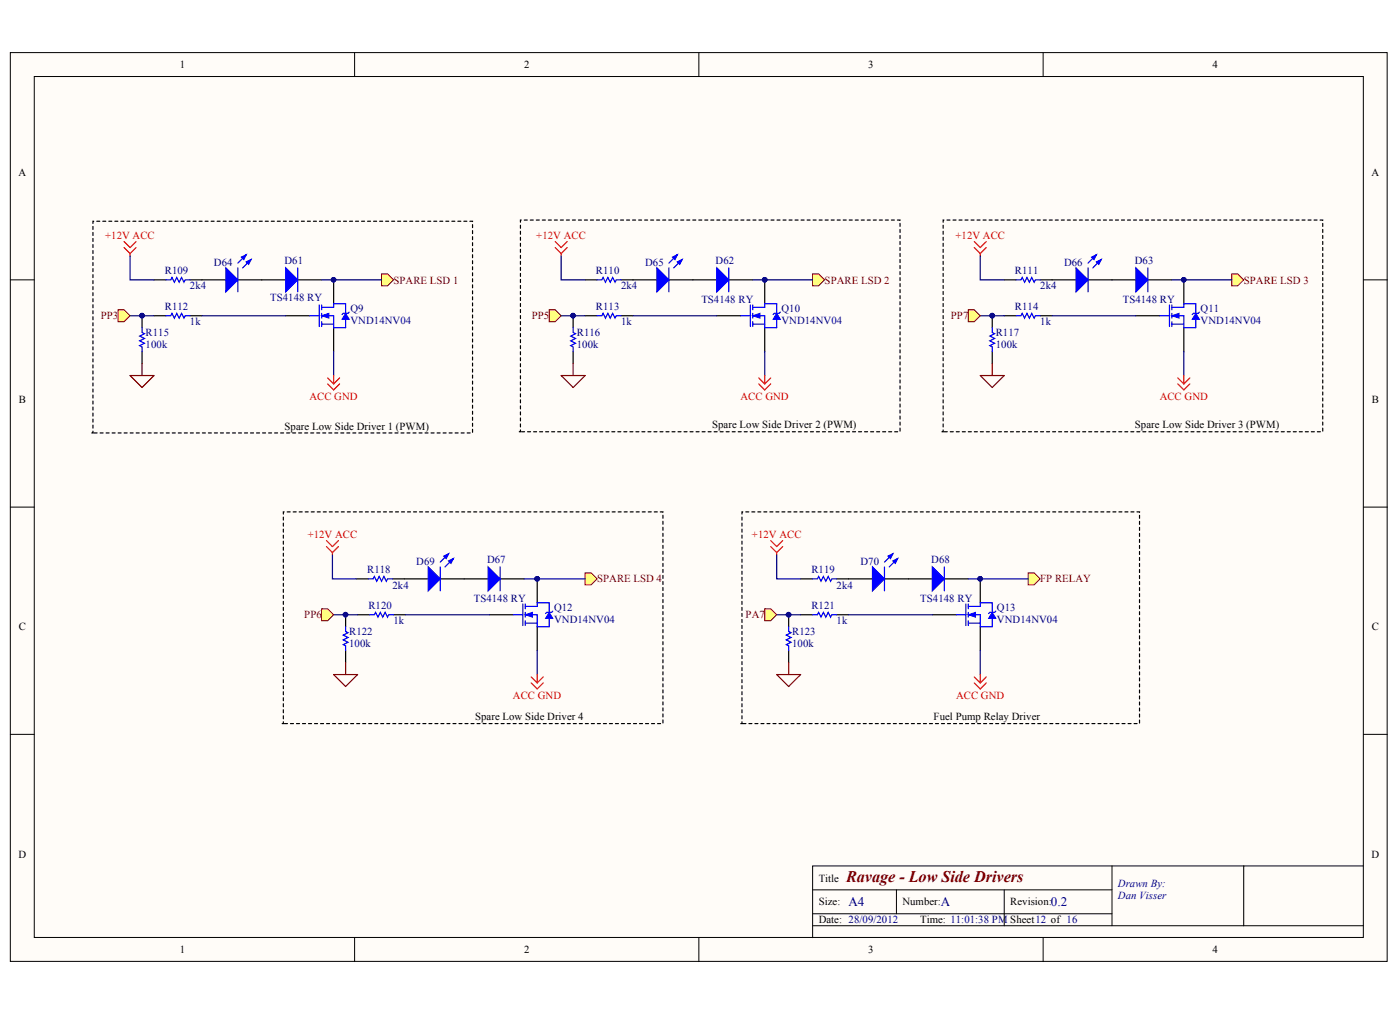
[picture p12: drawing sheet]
<svg xmlns="http://www.w3.org/2000/svg" width="281mm" height="204mm" viewBox="0 0 281 204" stroke-linecap="round" stroke-linejoin="round" font-family="sans-serif">
<defs><g id="words">
<text font-size="3.3" fill="#800000" x="169.7" y="176.8">Ravage - Low Side Drivers</text>
<g font-size="2.6" fill="#000080">
<text x="170.2" y="181.7">A4</text>
<text x="188.7" y="181.7">A</text>
<text x="210.8" y="181.7">0.2</text>
</g>
<g font-size="2.2">
<text x="36.1" y="13.7">1</text>
<text x="105.1" y="13.7">2</text>
<text x="174.2" y="13.7">3</text>
<text x="243.2" y="13.7">4</text>
<text x="3.7" y="35.3">A</text>
<text x="275.1" y="35.3">A</text>
<text x="3.8" y="80.8">B</text>
<text x="275.2" y="80.8">B</text>
<text x="57.1" y="86.1">Spare Low Side Driver 1 (PWM)</text>
<text x="142.8" y="85.9">Spare Low Side Driver 2 (PWM)</text>
<text x="227.6" y="85.9">Spare Low Side Driver 3 (PWM)</text>
<text x="3.8" y="126.4">C</text>
<text x="275.2" y="126.4">C</text>
<text x="95.3" y="144.4">Spare Low Side Driver 4</text>
<text x="187.3" y="144.4">Fuel Pump Relay Driver</text>
<text x="3.7" y="171.9">D</text>
<text x="275.1" y="171.9">D</text>
<text x="164.2" y="176.8">Title</text>
<text x="164.2" y="181.5">Size:</text>
<text x="164.2" y="185.2">Date: 28/09/2012</text>
<text x="181" y="181.5">Number:</text>
<text x="184.6" y="185.2">Time: 11:01:38 PM Sheet12 of 16</text>
<text x="202.6" y="181.5">Revision:</text>
<text x="36.1" y="191.2">1</text>
<text x="105.1" y="191.2">2</text>
<text x="174.2" y="191.2">3</text>
<text x="243.2" y="191.2">4</text>
</g>
<g font-size="2.2" fill="#f00">
<text x="21.1" y="48">+12V ACC</text>
<text x="107.6" y="48">+12V ACC</text>
<text x="191.7" y="48">+12V ACC</text>
<text x="62.1" y="80.1">ACC GND</text>
<text x="148.5" y="80.1">ACC GND</text>
<text x="232.6" y="80.1">ACC GND</text>
<text x="61.7" y="107.9">+12V ACC</text>
<text x="150.8" y="107.9">+12V ACC</text>
<text x="102.9" y="140.1">ACC GND</text>
<text x="191.8" y="140.1">ACC GND</text>
</g>
<g font-size="2.2" fill="#000080">
<text x="42.9" y="53.3">D64</text>
<text x="57.1" y="53">D61</text>
<text x="129.4" y="53.3">D65</text>
<text x="143.5" y="53">D62</text>
<text x="213.4" y="53.3">D66</text>
<text x="227.6" y="53">D63</text>
<text x="33.1" y="54.9">R109</text>
<text x="38.1" y="58">2k4</text>
<text x="119.5" y="54.9">R110</text>
<text x="124.6" y="58">2k4</text>
<text x="203.6" y="54.9">R111</text>
<text x="208.6" y="58">2k4</text>
<text x="33.1" y="62.1">R112</text>
<text x="38.1" y="65.3">1k</text>
<text x="54.2" y="60.4">TS4148 RY</text>
<text x="70.3" y="62.6">Q9</text>
<text x="70.3" y="65">VND14NV04</text>
<text x="119.5" y="62.1">R113</text>
<text x="124.6" y="65.3">1k</text>
<text x="140.7" y="60.7">TS4148 RY</text>
<text x="156.7" y="62.6">Q10</text>
<text x="156.7" y="65">VND14NV04</text>
<text x="203.6" y="62.1">R114</text>
<text x="208.6" y="65.3">1k</text>
<text x="225.2" y="60.7">TS4148 RY</text>
<text x="240.8" y="62.6">Q11</text>
<text x="240.8" y="65">VND14NV04</text>
<text x="29.2" y="69.8">100k</text>
<text x="29.2" y="67.4">R115</text>
<text x="115.7" y="69.8">100k</text>
<text x="115.7" y="67.4">R116</text>
<text x="199.7" y="69.8">100k</text>
<text x="199.7" y="67.4">R117</text>
<text x="83.5" y="113.2">D69</text>
<text x="97.7" y="113">D67</text>
<text x="172.6" y="113.2">D70</text>
<text x="186.8" y="113">D68</text>
<text x="73.6" y="114.9">R118</text>
<text x="78.7" y="118">2k4</text>
<text x="162.7" y="114.9">R119</text>
<text x="167.8" y="118">2k4</text>
<text x="73.9" y="122.1">R120</text>
<text x="78.9" y="125.2">1k</text>
<text x="95" y="120.6">TS4148 RY</text>
<text x="111.1" y="122.6">Q12</text>
<text x="111.1" y="124.9">VND14NV04</text>
<text x="162.7" y="122.1">R121</text>
<text x="167.8" y="125.2">1k</text>
<text x="184.6" y="120.6">TS4148 RY</text>
<text x="200" y="122.6">Q13</text>
<text x="200" y="124.9">VND14NV04</text>
<text x="70" y="129.7">100k</text>
<text x="70" y="127.3">R122</text>
<text x="158.9" y="129.7">100k</text>
<text x="158.9" y="127.3">R123</text>
<text x="224.2" y="177.9">Drawn By:</text>
<text x="224.2" y="180.3">Dan Visser</text>
</g>
<g font-size="2.2" fill="#800000">
<text x="78.9" y="56.8">SPARE LSD 1</text>
<text x="165.4" y="56.8">SPARE LSD 2</text>
<text x="249.5" y="56.8">SPARE LSD 3</text>
<text x="20.2" y="64">PP3</text>
<text x="106.6" y="64">PP5</text>
<text x="190.7" y="64">PP7</text>
<text x="119.7" y="116.8">SPARE LSD 4</text>
<text x="208.6" y="116.8">FP RELAY</text>
<text x="61" y="124">PP6</text>
<text x="149.5" y="124">PA7</text>
</g>
</g></defs>
<g fill="#fffcf8" stroke="#000" stroke-width=".2">
<path d="M2.1 10.5h276.1v182.3h-276.1z"/>
<path d="M6.9 15.3h266.6v172.7h-266.6z"/>
</g>
<g fill="none" stroke="#000" stroke-width=".2">
<path d="M71.1 10.5v4.8M140.2 10.5v4.8M209.2 10.5v4.8M2.1 56.1h4.8M273.5 56.1h4.8M2.1 101.7h4.8M273.5 101.7h4.8M2.1 147.2h4.8M273.5 147.2h4.8M163 178.4h60M179.8 178.4v4.8M201.4 178.4v7.2"/>
<path d="M223 173.6v12M249.5 173.6h-86.5v14.4M273.5 173.6h-24v12M71.1 188v4.8M140.2 188v4.8M163 185.6h110.5M163 183.2h60M209.2 188v4.8"/>
</g>
<g fill="none" stroke="#000" stroke-width=".24">
<path d="M30.9 56.1h2.4M38.1 56.1h7.2M47.7 56.1h4.8M66.9 56.1v4.8M153.4 56.1v4.8M237.5 56.1v4.8M28.5 63.3v2.4M28.5 70.5v2.4M30.9 63.3h2.4M38.1 63.3h2.4M57.3 63.3h4.8M66.9 65.7v4.8"/>
<path d="M115 63.3v2.4M115 70.5v2.4M117.4 63.3h2.4M124.6 63.3h2.4M143.8 63.3h4.8M153.4 65.7v4.8M199 63.3v2.4M199 70.5v2.4M201.4 63.3h2.4M208.6 63.3h2.4M227.8 63.3h4.8M237.5 65.7v4.8"/>
<path d="M107.8 116.1v4.8M196.6 116.1v4.8M69.3 123.3v2.4M69.3 130.5v2.4M71.7 123.3h2.4M78.9 123.3h2.4M98.1 123.3h4.8M107.8 125.7v4.8M158.2 123.3v2.4M158.2 130.5v2.4M160.6 123.3h2.4M167.8 123.3h2.4"/>
<path d="M187 123.3h4.8M196.6 125.7v4.8"/>
</g>
<g fill="#000080" stroke="#000080" stroke-width=".2">
<circle cx="153.4" cy="56.1" r=".46"/>
<circle cx="114.9" cy="63.3" r=".46"/>
<circle cx="66.9" cy="56.1" r=".46"/>
<circle cx="28.5" cy="63.3" r=".46"/>
<circle cx="196.6" cy="116" r=".46"/>
<circle cx="158.2" cy="123.2" r=".46"/>
<circle cx="107.7" cy="116" r=".46"/>
<circle cx="69.3" cy="123.2" r=".46"/>
<circle cx="237.4" cy="56.1" r=".46"/>
<circle cx="199" cy="63.3" r=".46"/>
</g>
<g fill="none" stroke="#00f" stroke-width=".24">
<path d="M33.3 56.1h1l.2-.5 .5 1 .5-1 .4 1 .5-1 .5 1 .2-.5h1M47.7 53.7v4.8M49.4 51.1l-1.7 1.7M50.3 52l-1.6 1.7M28.5 65.7v1l.5 .2-1 .5 1 .5-1 .4 1 .5-1 .5 .5 .2v1M33.3 63.3h1l.2-.5 .5 1 .5-1 .4 1 .5-1 .5 1 .2-.5h1M62.1 63.3h1.9M64 61.1v4.4M64.5 61.6h2.4v-.7h2.4v1.9M64.5 63.3h2.4v2.4h2.4v-1.7M64.5 65h2.4M64.5 61.1v1"/>
<path d="M64.5 62.8v1M64.5 64.5v1M70 62.6l-.2 .2h-1l-.2 .3M115 65.7v1l.4 .2-.9 .5 .9 .5-.9 .4 .9 .5-.9 .5 .5 .2v1M119.8 63.3h.9l.3-.5 .4 1 .5-1 .5 1 .5-1 .5 1 .2-.5h1M148.6 63.3h1.9M150.5 61.1v4.4M151 61.6h2.4v-.7h2.4v1.9M151 63.3h2.4v2.4h2.4v-1.7M151 65h2.4M151 61.1v1M151 62.8v1"/>
<path d="M151 64.5v1M156.5 62.6l-.2 .2h-1l-.2 .3M199 65.7v1l.5 .2-1 .5 1 .5-1 .4 1 .5-1 .5 .5 .2v1M203.8 63.3h1l.2-.5 .5 1 .5-1 .5 1 .4-1 .5 1 .3-.5h.9M232.6 63.3h2M234.6 61.1v4.4M235.1 61.6h2.4v-.7h2.4v1.9M235.1 63.3h2.4v2.4h2.4v-1.7M235.1 65h2.4M235.1 61.1v1M235.1 62.8v1M235.1 64.5v1"/>
<path d="M240.6 62.6l-.3 .2h-.9l-.3 .3M69.3 125.7v.9l.5 .3-1 .4 1 .5-1 .5 1 .5-1 .5 .5 .2v1M74.1 123.3h1l.2-.5 .5 .9 .5-.9 .5 .9 .4-.9 .5 .9 .3-.4h.9M102.9 123.3h2M104.9 121.1v4.3M105.4 121.6h2.4v-.7h2.4v1.9M105.4 123.3h2.4v2.4h2.4v-1.7M105.4 124.9h2.4M105.4 121.1v1M105.4 122.8v.9M105.4 124.5v.9M110.9 122.5l-.3 .3h-.9l-.3 .2"/>
<path d="M158.2 125.7v.9l.5 .3-1 .4 1 .5-1 .5 1 .5-1 .5 .5 .2v1M163 123.3h1l.2-.5 .5 .9 .5-.9 .4 .9 .5-.9 .5 .9 .2-.4h1M191.8 123.3h1.9M193.7 121.1v4.3M194.2 121.6h2.4v-.7h2.4v1.9M194.2 123.3h2.4v2.4h2.4v-1.7M194.2 124.9h2.4M194.2 121.1v1M194.2 122.8v.9M194.2 124.5v.9M199.7 122.5l-.2 .3h-1l-.2 .2"/>
</g>
<g fill="#00f" stroke="#00f" stroke-width=".2">
<path d="M151 63.3l1.4-.5v1z"/>
<path d="M155.8 62.8l.7 1.2h-1.4z"/>
<path d="M64.5 63.3l1.5-.5v1z"/>
<path d="M69.3 62.8l.7 1.2h-1.4z"/>
<path d="M194.2 123.3l1.5-.5v.9z"/>
<path d="M199 122.8l.7 1.2h-1.4z"/>
<path d="M105.4 123.3l1.4-.5v.9z"/>
<path d="M110.2 122.8l.7 1.2h-1.5z"/>
<path d="M235.1 63.3l1.4-.5v1z"/>
<path d="M239.9 62.8l.7 1.2h-1.5z"/>
</g>
<path d="M26.1 63.3h4.8M66.9 70.5v4.8M112.6 63.3h4.8M153.4 70.5v4.8M196.6 63.3h4.8M237.5 70.5v4.8M66.9 123.3h4.8M107.8 130.5v4.7M155.8 123.3h4.8M196.6 130.5v4.7" fill="none" stroke="#000080" stroke-width=".24"/>
<path d="M26.1 75.3h4.8l-2.4 2.4zM28.5 72.9v2.4M112.6 75.3h4.8l-2.4 2.4zM115 72.9v2.4M196.6 75.3h4.8l-2.4 2.4zM199 72.9v2.4M66.9 135.2h4.8l-2.4 2.4zM69.3 132.9v2.3M155.8 135.2h4.8l-2.4 2.4zM158.2 132.9v2.3" fill="none" stroke="#800000" stroke-width=".24"/>
<g fill="#00f" stroke="#00f" stroke-width=".24">
<path d="M45.3 53.7l2.4 2.4-2.4 2.4z"/>
<path d="M49.4 52.5l.9-.5-.4 1z"/>
<path d="M48.4 51.6l1-.5-.5 .9z"/>
</g>
<g fill="none" stroke="#f00" stroke-width=".24">
<path d="M24.9 48.4l1.2 1.2 1.2-1.2M24.9 49.6l1.2 1.2M26.1 50.8v.5M27.3 49.6l-1.2 1.2M65.7 75.8l1.2 1.2M65.7 77l1.2 1.2 1.2-1.2M66.9 75.3v1.7M68.1 75.8l-1.2 1.2M152.2 75.8l1.2 1.2M152.2 77l1.2 1.2 1.2-1.2M153.4 75.3v1.7M154.6 75.8l-1.2 1.2"/>
<path d="M236.3 75.8l1.2 1.2M236.3 77l1.2 1.2 1.2-1.2M237.5 75.3v1.7M238.7 75.8l-1.2 1.2M106.6 135.7l1.2 1.2M106.6 136.9l1.2 1.2 1.2-1.2M107.8 135.2v1.7M109 135.7l-1.2 1.2M195.4 135.7l1.2 1.2M195.4 136.9l1.2 1.2 1.2-1.2M196.6 135.2v1.7M197.8 135.7l-1.2 1.2"/>
</g>
<g fill="#ffff80" stroke="#800000" stroke-width=".2">
<path d="M23.7 62.1h1.2l1.2 1.2-1.2 1.2h-1.2z" fill-rule="evenodd"/>
<path d="M64.5 122.1h1.2l1.2 1.2-1.2 1.2h-1.2z" fill-rule="evenodd"/>
<path d="M110.2 62.1h1.2l1.2 1.2-1.2 1.2h-1.2z" fill-rule="evenodd"/>
<path d="M153.4 122.1h1.2l1.2 1.2-1.2 1.2h-1.2z" fill-rule="evenodd"/>
<path d="M194.2 62.1h1.2l1.2 1.2-1.2 1.2h-1.2z" fill-rule="evenodd"/>
<path d="M247.1 54.9h1.2l1.2 1.2-1.2 1.2h-1.2z" fill-rule="evenodd"/>
<path d="M206.2 114.9h1.2l1.2 1.2-1.2 1.2h-1.2z" fill-rule="evenodd"/>
<path d="M117.4 114.9h1.2l1.2 1.2-1.2 1.2h-1.2z" fill-rule="evenodd"/>
<path d="M163 54.9h1.2l1.2 1.2-1.2 1.2h-1.2z" fill-rule="evenodd"/>
<path d="M76.5 54.9h1.2l1.2 1.2-1.2 1.2h-1.2z" fill-rule="evenodd"/>
</g>
<path d="M18.4 86.8h.2v-42.4h76.2v42.4h-76.2M104.1 86.6h.3v-42.5h76.1v42.5h-76.1M188.9 86.6h.3v-42.5h76.1v42.5h-76.1M56.6 145.1h.2v-42.5h76.2v42.5h-76.2M148.6 145.1h.2v-42.5h79.8v42.5h-79.8" fill="none" stroke="#000" stroke-width=".24" stroke-dasharray=".6 .6"/>
<g fill="none" stroke="#000080" stroke-width=".24">
<path d="M26.1 51.3v4.8h4.8M64.5 56.1h12M112.6 51.3v4.8h4.8M151 56.1h12M196.6 51.3v4.8h4.8M235.1 56.1h12M40.5 63.3h16.8M127 63.3h16.8M211 63.3h16.8M66.7 111.3v4.8h4.8M105.1 116.1h12.3M155.8 111.3v4.8h4.8"/>
<path d="M194.2 116.1h12M81.3 123.3h16.8M170.2 123.3h16.8"/>
</g>
<g fill="none" stroke="#000" stroke-width=".24">
<path d="M52.5 56.1h4.8M59.7 56.1h4.8M117.4 56.1h2.4M124.6 56.1h7.2M134.2 56.1h9.6M146.2 56.1h4.8M201.4 56.1h2.4M208.6 56.1h7.2M218.2 56.1h9.6M230.2 56.1h4.9M71.5 116.1h2.4M78.7 116.1h7.2"/>
<path d="M88.3 116.1h9.6M100.3 116.1h4.8M160.6 116.1h2.4M167.8 116.1h7.2M177.4 116.1h9.6M189.4 116.1h4.8"/>
</g>
<g fill="#00f" stroke="#00f" stroke-width=".24">
<path d="M57.3 53.7l2.4 2.4-2.4 2.4z"/>
<path d="M131.8 53.7l2.4 2.4-2.4 2.4z"/>
<path d="M135.9 52.5l.9-.5-.5 1z"/>
<path d="M134.9 51.6l1-.5-.5 .9z"/>
<path d="M143.8 53.7l2.4 2.4-2.4 2.4z"/>
<path d="M215.8 53.7l2.4 2.4-2.4 2.4z"/>
<path d="M219.9 52.5l1-.5-.5 1z"/>
<path d="M219 51.6l.9-.5-.5 .9z"/>
<path d="M227.8 53.7l2.4 2.4-2.4 2.4z"/>
<path d="M85.9 113.7l2.4 2.4-2.4 2.4z"/>
<path d="M90 112.5l.9-.5-.4 .9z"/>
<path d="M89 111.5l1-.5-.5 1z"/>
<path d="M97.9 113.7l2.4 2.4-2.4 2.4z"/>
<path d="M175 113.7l2.4 2.4-2.4 2.4z"/>
<path d="M179.1 112.5l.9-.5-.4 .9z"/>
<path d="M178.1 111.5l1-.5-.5 1z"/>
<path d="M187 113.7l2.4 2.4-2.4 2.4z"/>
</g>
<g fill="none" stroke="#00f" stroke-width=".24">
<path d="M59.7 53.7v4.8M119.8 56.1h.9l.3-.5 .4 1 .5-1 .5 1 .5-1 .5 1 .2-.5h1M134.2 53.7v4.8M135.9 51.1l-1.7 1.7M136.8 52l-1.7 1.7M146.2 53.7v4.8M203.8 56.1h1l.2-.5 .5 1 .5-1 .5 1 .4-1 .5 1 .3-.5h.9M218.2 53.7v4.8M219.9 51.1l-1.7 1.7M220.9 52l-1.7 1.7M230.2 53.7v4.8M73.9 116.1h.9l.3-.5 .5 .9 .4-.9 .5 .9 .5-.9 .5 .9 .2-.4h1"/>
<path d="M88.3 113.7v4.8M90 111l-1.7 1.7M90.9 112l-1.6 1.7M100.3 113.7v4.8M163 116.1h1l.2-.5 .5 .9 .5-.9 .4 .9 .5-.9 .5 .9 .2-.4h1M177.4 113.7v4.8M179.1 111l-1.7 1.7M180 112l-1.6 1.7M189.4 113.7v4.8"/>
</g>
<g fill="none" stroke="#f00" stroke-width=".24">
<path d="M111.4 48.4l1.2 1.2 1.2-1.2M111.4 49.6l1.2 1.2M112.6 50.8v.5M113.8 49.6l-1.2 1.2M195.4 48.4l1.2 1.2 1.2-1.2M195.4 49.6l1.2 1.2M196.6 50.8v.5M197.8 49.6l-1.2 1.2M65.5 108.4l1.2 1.2 1.2-1.2M65.5 109.6l1.2 1.2M66.7 110.8v.5M67.9 109.6l-1.2 1.2"/>
<path d="M154.6 108.4l1.2 1.2 1.2-1.2M154.6 109.6l1.2 1.2M155.8 110.8v.5M157 109.6l-1.2 1.2"/>
</g>
<use href="#words"/>
</svg>
